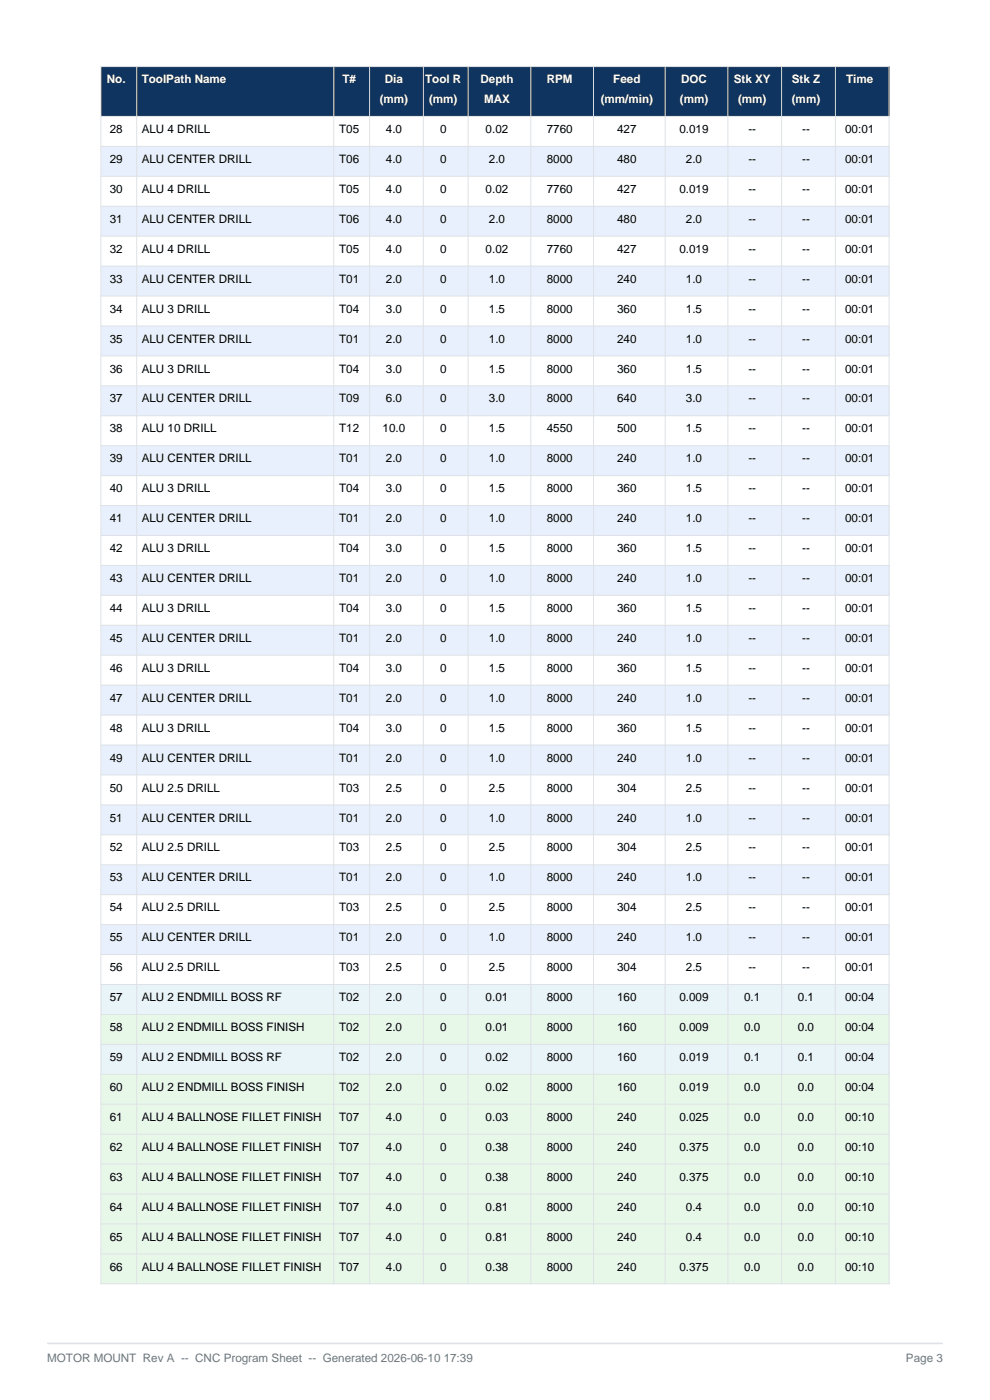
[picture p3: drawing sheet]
<svg xmlns="http://www.w3.org/2000/svg" width="210mm" height="297mm" viewBox="0 0 210 297" stroke-linecap="round" stroke-linejoin="round" font-family="sans-serif">
<defs><g id="words">
<g font-size="2.5" fill="#fff">
<text x="22.7" y="17.6">No.</text>
<text x="30.1" y="17.6">ToolPath Name</text>
<text x="72.6" y="17.6">T#</text>
<text x="81.6" y="17.6">Dia</text>
<text x="90.2" y="17.6">Tool R</text>
<text x="101.9" y="17.6">Depth</text>
<text x="116" y="17.6">RPM</text>
<text x="130.1" y="17.6">Feed</text>
<text x="144.5" y="17.6">DOC</text>
<text x="155.7" y="17.6">Stk XY</text>
<text x="168" y="17.6">Stk Z</text>
<text x="179.5" y="17.6">Time</text>
<text x="80.6" y="21.9">(mm)</text>
<text x="91" y="21.9">(mm)</text>
<text x="102.7" y="21.9">MAX</text>
<text x="127.4" y="21.9">(mm/min)</text>
<text x="144.2" y="21.9">(mm)</text>
<text x="156.6" y="21.9">(mm)</text>
<text x="168" y="21.9">(mm)</text>
</g>
<g font-size="2.5">
<text x="23.3" y="28.2">28</text>
<text x="30.1" y="28.2">ALU 4 DRILL</text>
<text x="71.9" y="28.2">T05</text>
<text x="81.9" y="28.2">4.0</text>
<text x="93.3" y="28.2">0</text>
<text x="103" y="28.2">0.02</text>
<text x="116" y="28.2">7760</text>
<text x="130.9" y="28.2">427</text>
<text x="144.1" y="28.2">0.019</text>
<text x="158.7" y="28.2">--</text>
<text x="170.1" y="28.2">--</text>
<text x="179.3" y="28.2">00:01</text>
<text x="23.3" y="34.6">29</text>
<text x="30.1" y="34.6">ALU CENTER DRILL</text>
<text x="71.9" y="34.6">T06</text>
<text x="81.9" y="34.6">4.0</text>
<text x="93.3" y="34.6">0</text>
<text x="103.7" y="34.6">2.0</text>
<text x="116" y="34.6">8000</text>
<text x="130.9" y="34.6">480</text>
<text x="145.5" y="34.6">2.0</text>
<text x="158.7" y="34.6">--</text>
<text x="170.1" y="34.6">--</text>
<text x="179.3" y="34.6">00:01</text>
<text x="23.3" y="40.9">30</text>
<text x="30.1" y="40.9">ALU 4 DRILL</text>
<text x="71.9" y="40.9">T05</text>
<text x="81.9" y="40.9">4.0</text>
<text x="93.3" y="40.9">0</text>
<text x="103" y="40.9">0.02</text>
<text x="116" y="40.9">7760</text>
<text x="130.9" y="40.9">427</text>
<text x="144.1" y="40.9">0.019</text>
<text x="158.7" y="40.9">--</text>
<text x="170.1" y="40.9">--</text>
<text x="179.3" y="40.9">00:01</text>
<text x="23.3" y="47.3">31</text>
<text x="30.1" y="47.3">ALU CENTER DRILL</text>
<text x="71.9" y="47.3">T06</text>
<text x="81.9" y="47.3">4.0</text>
<text x="93.3" y="47.3">0</text>
<text x="103.7" y="47.3">2.0</text>
<text x="116" y="47.3">8000</text>
<text x="130.9" y="47.3">480</text>
<text x="145.5" y="47.3">2.0</text>
<text x="158.7" y="47.3">--</text>
<text x="170.1" y="47.3">--</text>
<text x="179.3" y="47.3">00:01</text>
<text x="23.3" y="53.6">32</text>
<text x="30.1" y="53.6">ALU 4 DRILL</text>
<text x="71.9" y="53.6">T05</text>
<text x="81.9" y="53.6">4.0</text>
<text x="93.3" y="53.6">0</text>
<text x="103" y="53.6">0.02</text>
<text x="116" y="53.6">7760</text>
<text x="130.9" y="53.6">427</text>
<text x="144.1" y="53.6">0.019</text>
<text x="158.7" y="53.6">--</text>
<text x="170.1" y="53.6">--</text>
<text x="179.3" y="53.6">00:01</text>
<text x="23.3" y="60">33</text>
<text x="30.1" y="60">ALU CENTER DRILL</text>
<text x="71.9" y="60">T01</text>
<text x="81.9" y="60">2.0</text>
<text x="93.3" y="60">0</text>
<text x="103.7" y="60">1.0</text>
<text x="116" y="60">8000</text>
<text x="130.9" y="60">240</text>
<text x="145.5" y="60">1.0</text>
<text x="158.7" y="60">--</text>
<text x="170.1" y="60">--</text>
<text x="179.3" y="60">00:01</text>
<text x="23.3" y="66.3">34</text>
<text x="30.1" y="66.3">ALU 3 DRILL</text>
<text x="71.9" y="66.3">T04</text>
<text x="81.9" y="66.3">3.0</text>
<text x="93.3" y="66.3">0</text>
<text x="103.7" y="66.3">1.5</text>
<text x="116" y="66.3">8000</text>
<text x="130.9" y="66.3">360</text>
<text x="145.5" y="66.3">1.5</text>
<text x="158.7" y="66.3">--</text>
<text x="170.1" y="66.3">--</text>
<text x="179.3" y="66.3">00:01</text>
<text x="23.3" y="72.7">35</text>
<text x="30.1" y="72.7">ALU CENTER DRILL</text>
<text x="71.9" y="72.7">T01</text>
<text x="81.9" y="72.7">2.0</text>
<text x="93.3" y="72.7">0</text>
<text x="103.7" y="72.7">1.0</text>
<text x="116" y="72.7">8000</text>
<text x="130.9" y="72.7">240</text>
<text x="145.5" y="72.7">1.0</text>
<text x="158.7" y="72.7">--</text>
<text x="170.1" y="72.7">--</text>
<text x="179.3" y="72.7">00:01</text>
<text x="23.3" y="79">36</text>
<text x="30.1" y="79">ALU 3 DRILL</text>
<text x="71.9" y="79">T04</text>
<text x="81.9" y="79">3.0</text>
<text x="93.3" y="79">0</text>
<text x="103.7" y="79">1.5</text>
<text x="116" y="79">8000</text>
<text x="130.9" y="79">360</text>
<text x="145.5" y="79">1.5</text>
<text x="158.7" y="79">--</text>
<text x="170.1" y="79">--</text>
<text x="179.3" y="79">00:01</text>
<text x="23.3" y="85.4">37</text>
<text x="30.1" y="85.4">ALU CENTER DRILL</text>
<text x="71.9" y="85.4">T09</text>
<text x="81.9" y="85.4">6.0</text>
<text x="93.3" y="85.4">0</text>
<text x="103.7" y="85.4">3.0</text>
<text x="116" y="85.4">8000</text>
<text x="130.9" y="85.4">640</text>
<text x="145.5" y="85.4">3.0</text>
<text x="158.7" y="85.4">--</text>
<text x="170.1" y="85.4">--</text>
<text x="179.3" y="85.4">00:01</text>
<text x="23.3" y="91.7">38</text>
<text x="30.1" y="91.7">ALU 10 DRILL</text>
<text x="71.9" y="91.7">T12</text>
<text x="81.2" y="91.7">10.0</text>
<text x="93.3" y="91.7">0</text>
<text x="103.7" y="91.7">1.5</text>
<text x="116" y="91.7">4550</text>
<text x="130.9" y="91.7">500</text>
<text x="145.5" y="91.7">1.5</text>
<text x="158.7" y="91.7">--</text>
<text x="170.1" y="91.7">--</text>
<text x="179.3" y="91.7">00:01</text>
<text x="23.3" y="98.1">39</text>
<text x="30.1" y="98.1">ALU CENTER DRILL</text>
<text x="71.9" y="98.1">T01</text>
<text x="81.9" y="98.1">2.0</text>
<text x="93.3" y="98.1">0</text>
<text x="103.7" y="98.1">1.0</text>
<text x="116" y="98.1">8000</text>
<text x="130.9" y="98.1">240</text>
<text x="145.5" y="98.1">1.0</text>
<text x="158.7" y="98.1">--</text>
<text x="170.1" y="98.1">--</text>
<text x="179.3" y="98.1">00:01</text>
<text x="23.3" y="104.4">40</text>
<text x="30.1" y="104.4">ALU 3 DRILL</text>
<text x="71.9" y="104.4">T04</text>
<text x="81.9" y="104.4">3.0</text>
<text x="93.3" y="104.4">0</text>
<text x="103.7" y="104.4">1.5</text>
<text x="116" y="104.4">8000</text>
<text x="130.9" y="104.4">360</text>
<text x="145.5" y="104.4">1.5</text>
<text x="158.7" y="104.4">--</text>
<text x="170.1" y="104.4">--</text>
<text x="179.3" y="104.4">00:01</text>
<text x="23.3" y="110.8">41</text>
<text x="30.1" y="110.8">ALU CENTER DRILL</text>
<text x="71.9" y="110.8">T01</text>
<text x="81.9" y="110.8">2.0</text>
<text x="93.3" y="110.8">0</text>
<text x="103.7" y="110.8">1.0</text>
<text x="116" y="110.8">8000</text>
<text x="130.9" y="110.8">240</text>
<text x="145.5" y="110.8">1.0</text>
<text x="158.7" y="110.8">--</text>
<text x="170.1" y="110.8">--</text>
<text x="179.3" y="110.8">00:01</text>
<text x="23.3" y="117.1">42</text>
<text x="30.1" y="117.1">ALU 3 DRILL</text>
<text x="71.9" y="117.1">T04</text>
<text x="81.9" y="117.1">3.0</text>
<text x="93.3" y="117.1">0</text>
<text x="103.7" y="117.1">1.5</text>
<text x="116" y="117.1">8000</text>
<text x="130.9" y="117.1">360</text>
<text x="145.5" y="117.1">1.5</text>
<text x="158.7" y="117.1">--</text>
<text x="170.1" y="117.1">--</text>
<text x="179.3" y="117.1">00:01</text>
<text x="23.3" y="123.5">43</text>
<text x="30.1" y="123.5">ALU CENTER DRILL</text>
<text x="71.9" y="123.5">T01</text>
<text x="81.9" y="123.5">2.0</text>
<text x="93.3" y="123.5">0</text>
<text x="103.7" y="123.5">1.0</text>
<text x="116" y="123.5">8000</text>
<text x="130.9" y="123.5">240</text>
<text x="145.5" y="123.5">1.0</text>
<text x="158.7" y="123.5">--</text>
<text x="170.1" y="123.5">--</text>
<text x="179.3" y="123.5">00:01</text>
<text x="23.3" y="129.8">44</text>
<text x="30.1" y="129.8">ALU 3 DRILL</text>
<text x="71.9" y="129.8">T04</text>
<text x="81.9" y="129.8">3.0</text>
<text x="93.3" y="129.8">0</text>
<text x="103.7" y="129.8">1.5</text>
<text x="116" y="129.8">8000</text>
<text x="130.9" y="129.8">360</text>
<text x="145.5" y="129.8">1.5</text>
<text x="158.7" y="129.8">--</text>
<text x="170.1" y="129.8">--</text>
<text x="179.3" y="129.8">00:01</text>
<text x="23.3" y="136.2">45</text>
<text x="30.1" y="136.2">ALU CENTER DRILL</text>
<text x="71.9" y="136.2">T01</text>
<text x="81.9" y="136.2">2.0</text>
<text x="93.3" y="136.2">0</text>
<text x="103.7" y="136.2">1.0</text>
<text x="116" y="136.2">8000</text>
<text x="130.9" y="136.2">240</text>
<text x="145.5" y="136.2">1.0</text>
<text x="158.7" y="136.2">--</text>
<text x="170.1" y="136.2">--</text>
<text x="179.3" y="136.2">00:01</text>
<text x="23.3" y="142.5">46</text>
<text x="30.1" y="142.5">ALU 3 DRILL</text>
<text x="71.9" y="142.5">T04</text>
<text x="81.9" y="142.5">3.0</text>
<text x="93.3" y="142.5">0</text>
<text x="103.7" y="142.5">1.5</text>
<text x="116" y="142.5">8000</text>
<text x="130.9" y="142.5">360</text>
<text x="145.5" y="142.5">1.5</text>
<text x="158.7" y="142.5">--</text>
<text x="170.1" y="142.5">--</text>
<text x="179.3" y="142.5">00:01</text>
<text x="23.3" y="148.9">47</text>
<text x="30.1" y="148.9">ALU CENTER DRILL</text>
<text x="71.9" y="148.9">T01</text>
<text x="81.9" y="148.9">2.0</text>
<text x="93.3" y="148.9">0</text>
<text x="103.7" y="148.9">1.0</text>
<text x="116" y="148.9">8000</text>
<text x="130.9" y="148.9">240</text>
<text x="145.5" y="148.9">1.0</text>
<text x="158.7" y="148.9">--</text>
<text x="170.1" y="148.9">--</text>
<text x="179.3" y="148.9">00:01</text>
<text x="23.3" y="155.2">48</text>
<text x="30.1" y="155.2">ALU 3 DRILL</text>
<text x="71.9" y="155.2">T04</text>
<text x="81.9" y="155.2">3.0</text>
<text x="93.3" y="155.2">0</text>
<text x="103.7" y="155.2">1.5</text>
<text x="116" y="155.2">8000</text>
<text x="130.9" y="155.2">360</text>
<text x="145.5" y="155.2">1.5</text>
<text x="158.7" y="155.2">--</text>
<text x="170.1" y="155.2">--</text>
<text x="179.3" y="155.2">00:01</text>
<text x="23.3" y="161.6">49</text>
<text x="30.1" y="161.6">ALU CENTER DRILL</text>
<text x="71.9" y="161.6">T01</text>
<text x="81.9" y="161.6">2.0</text>
<text x="93.3" y="161.6">0</text>
<text x="103.7" y="161.6">1.0</text>
<text x="116" y="161.6">8000</text>
<text x="130.9" y="161.6">240</text>
<text x="145.5" y="161.6">1.0</text>
<text x="158.7" y="161.6">--</text>
<text x="170.1" y="161.6">--</text>
<text x="179.3" y="161.6">00:01</text>
<text x="23.3" y="167.9">50</text>
<text x="30.1" y="167.9">ALU 2.5 DRILL</text>
<text x="71.9" y="167.9">T03</text>
<text x="81.9" y="167.9">2.5</text>
<text x="93.3" y="167.9">0</text>
<text x="103.7" y="167.9">2.5</text>
<text x="116" y="167.9">8000</text>
<text x="130.9" y="167.9">304</text>
<text x="145.5" y="167.9">2.5</text>
<text x="158.7" y="167.9">--</text>
<text x="170.1" y="167.9">--</text>
<text x="179.3" y="167.9">00:01</text>
<text x="23.3" y="174.3">51</text>
<text x="30.1" y="174.3">ALU CENTER DRILL</text>
<text x="71.9" y="174.3">T01</text>
<text x="81.9" y="174.3">2.0</text>
<text x="93.3" y="174.3">0</text>
<text x="103.7" y="174.3">1.0</text>
<text x="116" y="174.3">8000</text>
<text x="130.9" y="174.3">240</text>
<text x="145.5" y="174.3">1.0</text>
<text x="158.7" y="174.3">--</text>
<text x="170.1" y="174.3">--</text>
<text x="179.3" y="174.3">00:01</text>
<text x="23.3" y="180.6">52</text>
<text x="30.1" y="180.6">ALU 2.5 DRILL</text>
<text x="71.9" y="180.6">T03</text>
<text x="81.9" y="180.6">2.5</text>
<text x="93.3" y="180.6">0</text>
<text x="103.7" y="180.6">2.5</text>
<text x="116" y="180.6">8000</text>
<text x="130.9" y="180.6">304</text>
<text x="145.5" y="180.6">2.5</text>
<text x="158.7" y="180.6">--</text>
<text x="170.1" y="180.6">--</text>
<text x="179.3" y="180.6">00:01</text>
<text x="23.3" y="187">53</text>
<text x="30.1" y="187">ALU CENTER DRILL</text>
<text x="71.9" y="187">T01</text>
<text x="81.9" y="187">2.0</text>
<text x="93.3" y="187">0</text>
<text x="103.7" y="187">1.0</text>
<text x="116" y="187">8000</text>
<text x="130.9" y="187">240</text>
<text x="145.5" y="187">1.0</text>
<text x="158.7" y="187">--</text>
<text x="170.1" y="187">--</text>
<text x="179.3" y="187">00:01</text>
<text x="23.3" y="193.3">54</text>
<text x="30.1" y="193.3">ALU 2.5 DRILL</text>
<text x="71.9" y="193.3">T03</text>
<text x="81.9" y="193.3">2.5</text>
<text x="93.3" y="193.3">0</text>
<text x="103.7" y="193.3">2.5</text>
<text x="116" y="193.3">8000</text>
<text x="130.9" y="193.3">304</text>
<text x="145.5" y="193.3">2.5</text>
<text x="158.7" y="193.3">--</text>
<text x="170.1" y="193.3">--</text>
<text x="179.3" y="193.3">00:01</text>
<text x="23.3" y="199.7">55</text>
<text x="30.1" y="199.7">ALU CENTER DRILL</text>
<text x="71.9" y="199.7">T01</text>
<text x="81.9" y="199.7">2.0</text>
<text x="93.3" y="199.7">0</text>
<text x="103.7" y="199.7">1.0</text>
<text x="116" y="199.7">8000</text>
<text x="130.9" y="199.7">240</text>
<text x="145.5" y="199.7">1.0</text>
<text x="158.7" y="199.7">--</text>
<text x="170.1" y="199.7">--</text>
<text x="179.3" y="199.7">00:01</text>
<text x="23.3" y="206">56</text>
<text x="30.1" y="206">ALU 2.5 DRILL</text>
<text x="71.9" y="206">T03</text>
<text x="81.9" y="206">2.5</text>
<text x="93.3" y="206">0</text>
<text x="103.7" y="206">2.5</text>
<text x="116" y="206">8000</text>
<text x="130.9" y="206">304</text>
<text x="145.5" y="206">2.5</text>
<text x="158.7" y="206">--</text>
<text x="170.1" y="206">--</text>
<text x="179.3" y="206">00:01</text>
<text x="23.3" y="212.4">57</text>
<text x="30.1" y="212.4">ALU 2 ENDMILL BOSS RF</text>
<text x="71.9" y="212.4">T02</text>
<text x="81.9" y="212.4">2.0</text>
<text x="93.3" y="212.4">0</text>
<text x="103" y="212.4">0.01</text>
<text x="116" y="212.4">8000</text>
<text x="130.9" y="212.4">160</text>
<text x="144.1" y="212.4">0.009</text>
<text x="157.9" y="212.4">0.1</text>
<text x="169.3" y="212.4">0.1</text>
<text x="179.3" y="212.4">00:04</text>
<text x="23.3" y="218.7">58</text>
<text x="30.1" y="218.7">ALU 2 ENDMILL BOSS FINISH</text>
<text x="71.9" y="218.7">T02</text>
<text x="81.9" y="218.7">2.0</text>
<text x="93.3" y="218.7">0</text>
<text x="103" y="218.7">0.01</text>
<text x="116" y="218.7">8000</text>
<text x="130.9" y="218.7">160</text>
<text x="144.1" y="218.7">0.009</text>
<text x="157.9" y="218.7">0.0</text>
<text x="169.3" y="218.7">0.0</text>
<text x="179.3" y="218.7">00:04</text>
<text x="23.3" y="225.1">59</text>
<text x="30.1" y="225.1">ALU 2 ENDMILL BOSS RF</text>
<text x="71.9" y="225.1">T02</text>
<text x="81.9" y="225.1">2.0</text>
<text x="93.3" y="225.1">0</text>
<text x="103" y="225.1">0.02</text>
<text x="116" y="225.1">8000</text>
<text x="130.9" y="225.1">160</text>
<text x="144.1" y="225.1">0.019</text>
<text x="157.9" y="225.1">0.1</text>
<text x="169.3" y="225.1">0.1</text>
<text x="179.3" y="225.1">00:04</text>
<text x="23.3" y="231.4">60</text>
<text x="30.1" y="231.4">ALU 2 ENDMILL BOSS FINISH</text>
<text x="71.9" y="231.4">T02</text>
<text x="81.9" y="231.4">2.0</text>
<text x="93.3" y="231.4">0</text>
<text x="103" y="231.4">0.02</text>
<text x="116" y="231.4">8000</text>
<text x="130.9" y="231.4">160</text>
<text x="144.1" y="231.4">0.019</text>
<text x="157.9" y="231.4">0.0</text>
<text x="169.3" y="231.4">0.0</text>
<text x="179.3" y="231.4">00:04</text>
<text x="23.3" y="237.8">61</text>
<text x="30.1" y="237.8">ALU 4 BALLNOSE FILLET FINISH</text>
<text x="71.9" y="237.8">T07</text>
<text x="81.9" y="237.8">4.0</text>
<text x="93.3" y="237.8">0</text>
<text x="103" y="237.8">0.03</text>
<text x="116" y="237.8">8000</text>
<text x="130.9" y="237.8">240</text>
<text x="144.1" y="237.8">0.025</text>
<text x="157.9" y="237.8">0.0</text>
<text x="169.3" y="237.8">0.0</text>
<text x="179.3" y="237.8">00:10</text>
<text x="23.3" y="244.1">62</text>
<text x="30.1" y="244.1">ALU 4 BALLNOSE FILLET FINISH</text>
<text x="71.9" y="244.1">T07</text>
<text x="81.9" y="244.1">4.0</text>
<text x="93.3" y="244.1">0</text>
<text x="103" y="244.1">0.38</text>
<text x="116" y="244.1">8000</text>
<text x="130.9" y="244.1">240</text>
<text x="144.1" y="244.1">0.375</text>
<text x="157.9" y="244.1">0.0</text>
<text x="169.3" y="244.1">0.0</text>
<text x="179.3" y="244.1">00:10</text>
<text x="23.3" y="250.5">63</text>
<text x="30.1" y="250.5">ALU 4 BALLNOSE FILLET FINISH</text>
<text x="71.9" y="250.5">T07</text>
<text x="81.9" y="250.5">4.0</text>
<text x="93.3" y="250.5">0</text>
<text x="103" y="250.5">0.38</text>
<text x="116" y="250.5">8000</text>
<text x="130.9" y="250.5">240</text>
<text x="144.1" y="250.5">0.375</text>
<text x="157.9" y="250.5">0.0</text>
<text x="169.3" y="250.5">0.0</text>
<text x="179.3" y="250.5">00:10</text>
<text x="23.3" y="256.8">64</text>
<text x="30.1" y="256.8">ALU 4 BALLNOSE FILLET FINISH</text>
<text x="71.9" y="256.8">T07</text>
<text x="81.9" y="256.8">4.0</text>
<text x="93.3" y="256.8">0</text>
<text x="103" y="256.8">0.81</text>
<text x="116" y="256.8">8000</text>
<text x="130.9" y="256.8">240</text>
<text x="145.5" y="256.8">0.4</text>
<text x="157.9" y="256.8">0.0</text>
<text x="169.3" y="256.8">0.0</text>
<text x="179.3" y="256.8">00:10</text>
<text x="23.3" y="263.2">65</text>
<text x="30.1" y="263.2">ALU 4 BALLNOSE FILLET FINISH</text>
<text x="71.9" y="263.2">T07</text>
<text x="81.9" y="263.2">4.0</text>
<text x="93.3" y="263.2">0</text>
<text x="103" y="263.2">0.81</text>
<text x="116" y="263.2">8000</text>
<text x="130.9" y="263.2">240</text>
<text x="145.5" y="263.2">0.4</text>
<text x="157.9" y="263.2">0.0</text>
<text x="169.3" y="263.2">0.0</text>
<text x="179.3" y="263.2">00:10</text>
<text x="23.3" y="269.5">66</text>
<text x="30.1" y="269.5">ALU 4 BALLNOSE FILLET FINISH</text>
<text x="71.9" y="269.5">T07</text>
<text x="81.9" y="269.5">4.0</text>
<text x="93.3" y="269.5">0</text>
<text x="103" y="269.5">0.38</text>
<text x="116" y="269.5">8000</text>
<text x="130.9" y="269.5">240</text>
<text x="144.1" y="269.5">0.375</text>
<text x="157.9" y="269.5">0.0</text>
<text x="169.3" y="269.5">0.0</text>
<text x="179.3" y="269.5">00:10</text>
</g>
<g font-size="2.5" fill="#6c757d">
<text x="10" y="289">MOTOR MOUNT Rev A -- CNC Program Sheet -- Generated 2026-06-10 17:39</text>
<text x="192.2" y="289">Page 3</text>
</g>
</g></defs>
<path d="M10 285h190" fill="none" stroke="#dee2e6" stroke-width=".35"/>
<path d="M21.4 14.1h167.2v10.6h-167.2z" fill-rule="evenodd" fill="#0f3460"/>
<path d="M21.4 24.7h167.2v6.3h-167.2z" fill-rule="evenodd" fill="#fff"/>
<path d="M21.4 31h167.2v6.4h-167.2z" fill-rule="evenodd" fill="#e8f0fe"/>
<path d="M21.4 37.4h167.2v6.3h-167.2z" fill-rule="evenodd" fill="#fff"/>
<path d="M21.4 43.7h167.2v6.4h-167.2z" fill-rule="evenodd" fill="#e8f0fe"/>
<path d="M21.4 50.1h167.2v6.3h-167.2z" fill-rule="evenodd" fill="#fff"/>
<path d="M21.4 56.4h167.2v6.4h-167.2z" fill-rule="evenodd" fill="#e8f0fe"/>
<path d="M21.4 62.8h167.2v6.3h-167.2z" fill-rule="evenodd" fill="#fff"/>
<path d="M21.4 69.1h167.2v6.4h-167.2z" fill-rule="evenodd" fill="#e8f0fe"/>
<path d="M21.4 75.5h167.2v6.3h-167.2z" fill-rule="evenodd" fill="#fff"/>
<path d="M21.4 81.8h167.2v6.4h-167.2z" fill-rule="evenodd" fill="#e8f0fe"/>
<path d="M21.4 88.2h167.2v6.3h-167.2z" fill-rule="evenodd" fill="#fff"/>
<path d="M21.4 94.5h167.2v6.4h-167.2z" fill-rule="evenodd" fill="#e8f0fe"/>
<path d="M21.4 100.9h167.2v6.3h-167.2z" fill-rule="evenodd" fill="#fff"/>
<path d="M21.4 107.2h167.2v6.4h-167.2z" fill-rule="evenodd" fill="#e8f0fe"/>
<path d="M21.4 113.6h167.2v6.3h-167.2z" fill-rule="evenodd" fill="#fff"/>
<path d="M21.4 119.9h167.2v6.4h-167.2z" fill-rule="evenodd" fill="#e8f0fe"/>
<path d="M21.4 126.3h167.2v6.3h-167.2z" fill-rule="evenodd" fill="#fff"/>
<path d="M21.4 132.6h167.2v6.4h-167.2z" fill-rule="evenodd" fill="#e8f0fe"/>
<path d="M21.4 139h167.2v6.3h-167.2z" fill-rule="evenodd" fill="#fff"/>
<path d="M21.4 145.3h167.2v6.4h-167.2z" fill-rule="evenodd" fill="#e8f0fe"/>
<path d="M21.4 151.7h167.2v6.3h-167.2z" fill-rule="evenodd" fill="#fff"/>
<path d="M21.4 158h167.2v6.4h-167.2z" fill-rule="evenodd" fill="#e8f0fe"/>
<path d="M21.4 164.4h167.2v6.3h-167.2z" fill-rule="evenodd" fill="#fff"/>
<path d="M21.4 170.7h167.2v6.4h-167.2z" fill-rule="evenodd" fill="#e8f0fe"/>
<path d="M21.4 177.1h167.2v6.3h-167.2z" fill-rule="evenodd" fill="#fff"/>
<path d="M21.4 183.4h167.2v6.4h-167.2z" fill-rule="evenodd" fill="#e8f0fe"/>
<path d="M21.4 189.8h167.2v6.3h-167.2z" fill-rule="evenodd" fill="#fff"/>
<path d="M21.4 196.1h167.2v6.4h-167.2z" fill-rule="evenodd" fill="#e8f0fe"/>
<path d="M21.4 202.5h167.2v6.3h-167.2z" fill-rule="evenodd" fill="#fff"/>
<path d="M21.4 208.8h167.2v6.4h-167.2z" fill-rule="evenodd" fill="#e8f0fe"/>
<path d="M21.4 215.2h167.2v6.3h-167.2z" fill-rule="evenodd" fill="#fff"/>
<path d="M21.4 221.5h167.2v6.4h-167.2z" fill-rule="evenodd" fill="#e8f0fe"/>
<path d="M21.4 227.9h167.2v6.3h-167.2z" fill-rule="evenodd" fill="#fff"/>
<path d="M21.4 234.2h167.2v6.4h-167.2z" fill-rule="evenodd" fill="#e8f0fe"/>
<path d="M21.4 240.6h167.2v6.3h-167.2z" fill-rule="evenodd" fill="#fff"/>
<path d="M21.4 246.9h167.2v6.4h-167.2z" fill-rule="evenodd" fill="#e8f0fe"/>
<path d="M21.4 253.3h167.2v6.3h-167.2z" fill-rule="evenodd" fill="#fff"/>
<path d="M21.4 259.6h167.2v6.4h-167.2z" fill-rule="evenodd" fill="#e8f0fe"/>
<path d="M21.4 266h167.2v6.3h-167.2z" fill-rule="evenodd" fill="#fff"/>
<path d="M21.4 208.8h167.2v6.4h-167.2z" fill-rule="evenodd" fill="#e8f4f8"/>
<path d="M21.4 215.2h167.2v6.3h-167.2z" fill-rule="evenodd" fill="#e8f8e8"/>
<path d="M21.4 221.5h167.2v6.4h-167.2z" fill-rule="evenodd" fill="#e8f4f8"/>
<g fill="#e8f8e8">
<path d="M21.4 227.9h167.2v6.3h-167.2z" fill-rule="evenodd"/>
<path d="M21.4 234.2h167.2v6.4h-167.2z" fill-rule="evenodd"/>
<path d="M21.4 240.6h167.2v6.3h-167.2z" fill-rule="evenodd"/>
<path d="M21.4 246.9h167.2v6.4h-167.2z" fill-rule="evenodd"/>
<path d="M21.4 253.3h167.2v6.3h-167.2z" fill-rule="evenodd"/>
<path d="M21.4 259.6h167.2v6.4h-167.2z" fill-rule="evenodd"/>
<path d="M21.4 266h167.2v6.3h-167.2z" fill-rule="evenodd"/>
</g>
<g fill="none" stroke="#dee2e6" stroke-width=".21">
<path d="M21.4 14.1h167.2v258.2h-167.2zM29 14.1v258.2M70.8 14.1v258.2M78.4 14.1v258.2M89.8 14.1v258.2M99.3 14.1v258.2M112.6 14.1v258.2M125.9 14.1v258.2M141.1 14.1v258.2M154.4 14.1v258.2M165.8 14.1v258.2M177.2 14.1v258.2"/>
<path d="M21.4 24.7h167.2M21.4 31h167.2M21.4 37.4h167.2M21.4 43.7h167.2M21.4 50.1h167.2M21.4 56.4h167.2M21.4 62.8h167.2M21.4 69.1h167.2M21.4 75.5h167.2M21.4 81.8h167.2M21.4 88.2h167.2M21.4 94.5h167.2"/>
<path d="M21.4 100.9h167.2M21.4 107.2h167.2M21.4 113.6h167.2M21.4 119.9h167.2M21.4 126.3h167.2M21.4 132.6h167.2M21.4 139h167.2M21.4 145.3h167.2M21.4 151.7h167.2M21.4 158h167.2M21.4 164.4h167.2M21.4 170.7h167.2"/>
<path d="M21.4 177.1h167.2M21.4 183.4h167.2M21.4 189.8h167.2M21.4 196.1h167.2M21.4 202.5h167.2M21.4 208.8h167.2M21.4 215.2h167.2M21.4 221.5h167.2M21.4 227.9h167.2M21.4 234.2h167.2M21.4 240.6h167.2M21.4 246.9h167.2"/>
<path d="M21.4 253.3h167.2M21.4 259.6h167.2M21.4 266h167.2"/>
</g>
<use href="#words"/>
</svg>
